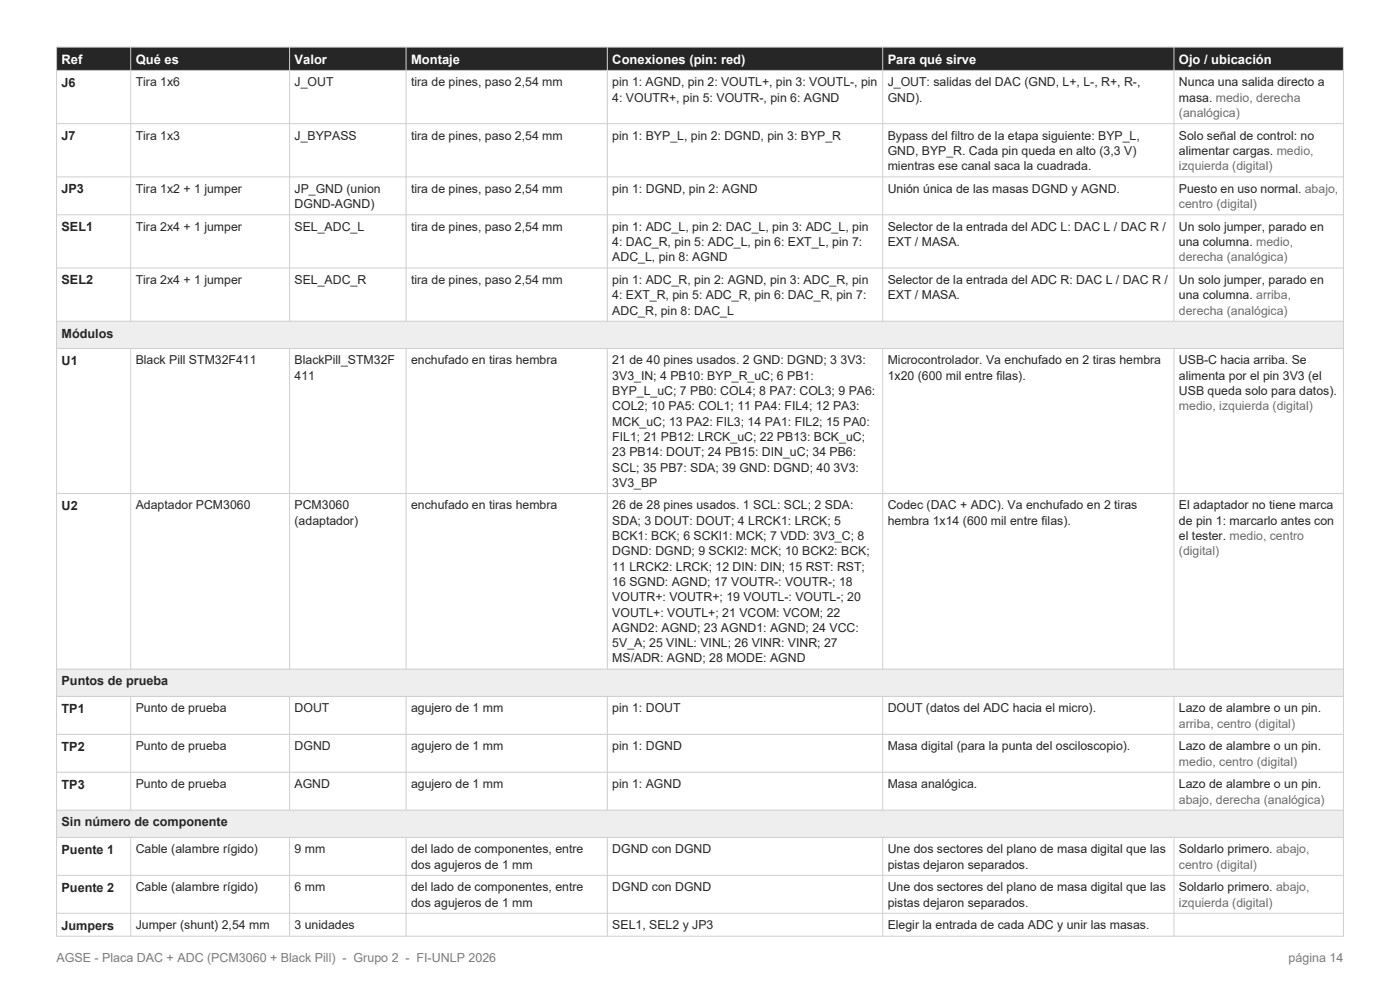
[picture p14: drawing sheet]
<svg xmlns="http://www.w3.org/2000/svg" width="297mm" height="210mm" viewBox="0 0 297 210" stroke-linecap="round" stroke-linejoin="round" font-family="sans-serif">
<defs><g id="words">
<g font-size="2.8" fill="#fff">
<text x="13.1" y="13.5">Ref</text>
<text x="28.8" y="13.5">Qué es</text>
<text x="62.5" y="13.5">Valor</text>
<text x="87.2" y="13.5">Montaje</text>
<text x="129.9" y="13.5">Conexiones (pin: red)</text>
<text x="188.3" y="13.5">Para qué sirve</text>
<text x="250.1" y="13.5">Ojo / ubicación</text>
</g>
<g font-size="2.7" fill="#232630">
<text x="13.1" y="18.4">J6</text>
<text x="13.1" y="29.7">J7</text>
<text x="13.1" y="41">JP3</text>
<text x="13.1" y="49">SEL1</text>
<text x="13.1" y="60.3">SEL2</text>
<text x="13.1" y="71.6">Módulos</text>
<text x="13.1" y="77.4">U1</text>
<text x="13.1" y="108.1">U2</text>
<text x="13.1" y="145.4">Puntos de prueba</text>
<text x="13.1" y="151.2">TP1</text>
<text x="13.1" y="159.2">TP2</text>
<text x="13.1" y="167.3">TP3</text>
<text x="13.1" y="175.3">Sin número de componente</text>
<text x="13.1" y="181.1">Puente 1</text>
<text x="13.1" y="189.1">Puente 2</text>
<text x="13.1" y="197.2">Jumpers</text>
</g>
<g font-size="2.6" fill="#232630">
<text x="28.8" y="18.3">Tira 1x6</text>
<text x="62.5" y="18.3">J_OUT</text>
<text x="87.2" y="18.3">tira de pines, paso 2,54 mm</text>
<text x="129.9" y="18.3">pin 1: AGND, pin 2: VOUTL+, pin 3: VOUTL-, pin</text>
<text x="129.9" y="21.6">4: VOUTR+, pin 5: VOUTR-, pin 6: AGND</text>
<text x="188.3" y="18.3">J_OUT: salidas del DAC (GND, L+, L-, R+, R-,</text>
<text x="188.3" y="21.6">GND).</text>
<text x="250.1" y="18.3">Nunca una salida directo a</text>
<text x="250.1" y="21.6">masa. medio, derecha</text>
<text x="28.8" y="29.6">Tira 1x3</text>
<text x="62.5" y="29.6">J_BYPASS</text>
<text x="87.2" y="29.6">tira de pines, paso 2,54 mm</text>
<text x="129.9" y="29.6">pin 1: BYP_L, pin 2: DGND, pin 3: BYP_R</text>
<text x="188.3" y="29.6">Bypass del filtro de la etapa siguiente: BYP_L,</text>
<text x="250.1" y="29.6">Solo señal de control: no</text>
<text x="188.3" y="32.9">GND, BYP_R. Cada pin queda en alto (3,3 V)</text>
<text x="250.1" y="32.9">alimentar cargas. medio,</text>
<text x="28.8" y="40.9">Tira 1x2 + 1 jumper</text>
<text x="62.5" y="40.9">JP_GND (union</text>
<text x="87.2" y="40.9">tira de pines, paso 2,54 mm</text>
<text x="129.9" y="40.9">pin 1: DGND, pin 2: AGND</text>
<text x="188.3" y="36.1">mientras ese canal saca la cuadrada.</text>
<text x="188.3" y="40.9">Unión única de las masas DGND y AGND.</text>
<text x="250.1" y="40.9">Puesto en uso normal. abajo,</text>
<text x="62.5" y="44.1">DGND-AGND)</text>
<text x="28.8" y="48.9">Tira 2x4 + 1 jumper</text>
<text x="62.5" y="48.9">SEL_ADC_L</text>
<text x="87.2" y="48.9">tira de pines, paso 2,54 mm</text>
<text x="129.9" y="48.9">pin 1: ADC_L, pin 2: DAC_L, pin 3: ADC_L, pin</text>
<text x="129.9" y="52.2">4: DAC_R, pin 5: ADC_L, pin 6: EXT_L, pin 7:</text>
<text x="188.3" y="48.9">Selector de la entrada del ADC L: DAC L / DAC R /</text>
<text x="188.3" y="52.2">EXT / MASA.</text>
<text x="250.1" y="48.9">Un solo jumper, parado en</text>
<text x="250.1" y="52.2">una columna. medio,</text>
<text x="129.9" y="55.4">ADC_L, pin 8: AGND</text>
<text x="28.8" y="60.2">Tira 2x4 + 1 jumper</text>
<text x="62.5" y="60.2">SEL_ADC_R</text>
<text x="87.2" y="60.2">tira de pines, paso 2,54 mm</text>
<text x="129.9" y="60.2">pin 1: ADC_R, pin 2: AGND, pin 3: ADC_R, pin</text>
<text x="129.9" y="63.5">4: EXT_R, pin 5: ADC_R, pin 6: DAC_R, pin 7:</text>
<text x="188.3" y="60.2">Selector de la entrada del ADC R: DAC L / DAC R /</text>
<text x="188.3" y="63.5">EXT / MASA.</text>
<text x="250.1" y="60.2">Un solo jumper, parado en</text>
<text x="250.1" y="63.5">una columna. arriba,</text>
<text x="129.9" y="66.7">ADC_R, pin 8: DAC_L</text>
<text x="28.8" y="77.3">Black Pill STM32F411</text>
<text x="62.5" y="77.3">BlackPill_STM32F</text>
<text x="87.2" y="77.3">enchufado en tiras hembra</text>
<text x="129.9" y="77.3">21 de 40 pines usados. 2 GND: DGND; 3 3V3:</text>
<text x="188.3" y="77.3">Microcontrolador. Va enchufado en 2 tiras hembra</text>
<text x="250.1" y="77.3">USB-C hacia arriba. Se</text>
<text x="62.5" y="80.6">411</text>
<text x="129.9" y="80.6">3V3_IN; 4 PB10: BYP_R_uC; 6 PB1:</text>
<text x="129.9" y="83.8">BYP_L_uC; 7 PB0: COL4; 8 PA7: COL3; 9 PA6:</text>
<text x="188.3" y="80.6">1x20 (600 mil entre filas).</text>
<text x="250.1" y="80.6">alimenta por el pin 3V3 (el</text>
<text x="250.1" y="83.8">USB queda solo para datos).</text>
<text x="129.9" y="87">COL2; 10 PA5: COL1; 11 PA4: FIL4; 12 PA3:</text>
<text x="129.9" y="90.3">MCK_uC; 13 PA2: FIL3; 14 PA1: FIL2; 15 PA0:</text>
<text x="129.9" y="93.5">FIL1; 21 PB12: LRCK_uC; 22 PB13: BCK_uC;</text>
<text x="129.9" y="96.8">23 PB14: DOUT; 24 PB15: DIN_uC; 34 PB6:</text>
<text x="129.9" y="100">SCL; 35 PB7: SDA; 39 GND: DGND; 40 3V3:</text>
<text x="129.9" y="103.3">3V3_BP</text>
<text x="28.8" y="108.1">Adaptador PCM3060</text>
<text x="62.5" y="108.1">PCM3060</text>
<text x="62.5" y="111.3">(adaptador)</text>
<text x="87.2" y="108.1">enchufado en tiras hembra</text>
<text x="129.9" y="108.1">26 de 28 pines usados. 1 SCL: SCL; 2 SDA:</text>
<text x="129.9" y="111.3">SDA; 3 DOUT: DOUT; 4 LRCK1: LRCK; 5</text>
<text x="188.3" y="108.1">Codec (DAC + ADC). Va enchufado en 2 tiras</text>
<text x="188.3" y="111.3">hembra 1x14 (600 mil entre filas).</text>
<text x="250.1" y="108.1">El adaptador no tiene marca</text>
<text x="250.1" y="111.3">de pin 1: marcarlo antes con</text>
<text x="129.9" y="114.6">BCK1: BCK; 6 SCKI1: MCK; 7 VDD: 3V3_C; 8</text>
<text x="129.9" y="117.8">DGND: DGND; 9 SCKI2: MCK; 10 BCK2: BCK;</text>
<text x="250.1" y="114.6">el tester. medio, centro</text>
<text x="129.9" y="121.1">11 LRCK2: LRCK; 12 DIN: DIN; 15 RST: RST;</text>
<text x="129.9" y="124.3">16 SGND: AGND; 17 VOUTR-: VOUTR-; 18</text>
<text x="129.9" y="127.5">VOUTR+: VOUTR+; 19 VOUTL-: VOUTL-; 20</text>
<text x="129.9" y="130.8">VOUTL+: VOUTL+; 21 VCOM: VCOM; 22</text>
<text x="129.9" y="134">AGND2: AGND; 23 AGND1: AGND; 24 VCC:</text>
<text x="129.9" y="137.3">5V_A; 25 VINL: VINL; 26 VINR: VINR; 27</text>
<text x="129.9" y="140.5">MS/ADR: AGND; 28 MODE: AGND</text>
<text x="28.8" y="151.1">Punto de prueba</text>
<text x="62.5" y="151.1">DOUT</text>
<text x="87.2" y="151.1">agujero de 1 mm</text>
<text x="129.9" y="151.1">pin 1: DOUT</text>
<text x="188.3" y="151.1">DOUT (datos del ADC hacia el micro).</text>
<text x="250.1" y="151.1">Lazo de alambre o un pin.</text>
<text x="28.8" y="159.2">Punto de prueba</text>
<text x="62.5" y="159.2">DGND</text>
<text x="87.2" y="159.2">agujero de 1 mm</text>
<text x="129.9" y="159.2">pin 1: DGND</text>
<text x="188.3" y="159.2">Masa digital (para la punta del osciloscopio).</text>
<text x="250.1" y="159.2">Lazo de alambre o un pin.</text>
<text x="28.8" y="167.2">Punto de prueba</text>
<text x="62.5" y="167.2">AGND</text>
<text x="87.2" y="167.2">agujero de 1 mm</text>
<text x="129.9" y="167.2">pin 1: AGND</text>
<text x="188.3" y="167.2">Masa analógica.</text>
<text x="250.1" y="167.2">Lazo de alambre o un pin.</text>
<text x="28.8" y="181">Cable (alambre rígido)</text>
<text x="62.5" y="181">9 mm</text>
<text x="87.2" y="181">del lado de componentes, entre</text>
<text x="87.2" y="184.3">dos agujeros de 1 mm</text>
<text x="129.9" y="181">DGND con DGND</text>
<text x="188.3" y="181">Une dos sectores del plano de masa digital que las</text>
<text x="188.3" y="184.3">pistas dejaron separados.</text>
<text x="250.1" y="181">Soldarlo primero. abajo,</text>
<text x="28.8" y="189.1">Cable (alambre rígido)</text>
<text x="62.5" y="189.1">6 mm</text>
<text x="87.2" y="189.1">del lado de componentes, entre</text>
<text x="129.9" y="189.1">DGND con DGND</text>
<text x="188.3" y="189.1">Une dos sectores del plano de masa digital que las</text>
<text x="250.1" y="189.1">Soldarlo primero. abajo,</text>
<text x="28.8" y="197.1">Jumper (shunt) 2,54 mm</text>
<text x="62.5" y="197.1">3 unidades</text>
<text x="87.2" y="192.3">dos agujeros de 1 mm</text>
<text x="129.9" y="197.1">SEL1, SEL2 y JP3</text>
<text x="188.3" y="192.3">pistas dejaron separados.</text>
<text x="188.3" y="197.1">Elegir la entrada de cada ADC y unir las masas.</text>
</g>
<g font-size="2.6" fill="#6a6c7a">
<text x="250.1" y="24.8">(analógica)</text>
<text x="250.1" y="36.1">izquierda (digital)</text>
<text x="250.1" y="44.1">centro (digital)</text>
<text x="250.1" y="55.4">derecha (analógica)</text>
<text x="250.1" y="66.7">derecha (analógica)</text>
<text x="250.1" y="87">medio, izquierda (digital)</text>
<text x="250.1" y="117.8">(digital)</text>
<text x="250.1" y="154.4">arriba, centro (digital)</text>
<text x="250.1" y="162.4">medio, centro (digital)</text>
<text x="250.1" y="170.4">abajo, derecha (analógica)</text>
<text x="250.1" y="184.3">centro (digital)</text>
<text x="250.1" y="192.3">izquierda (digital)</text>
</g>
<g font-size="2.6" fill="#787a87">
<text x="12" y="204">AGSE - Placa DAC + ADC (PCM3060 + Black Pill) - Grupo 2 - FI-UNLP 2026</text>
<text x="273.4" y="204">página 14</text>
</g>
</g></defs>
<path d="M12 10h273v4.9h-273z" fill-rule="evenodd" fill="#232630"/>
<g fill="#eceef5">
<path d="M12 68.1h273v5.8h-273z" fill-rule="evenodd"/>
<path d="M12 141.9h273v5.8h-273z" fill-rule="evenodd"/>
<path d="M12 171.9h273v5.7h-273z" fill-rule="evenodd"/>
</g>
<g fill="none" stroke="#cdced7" stroke-width=".21">
<path d="M12 10h273v188.6h-273zM12 14.9h273M27.7 10v58.1M61.4 10v58.1M86.1 10v58.1M128.8 10v58.1M187.3 10v58.1M249 10v58.1M12 26.2h273M12 37.5h273M12 45.6h273M12 56.8h273"/>
<path d="M12 68.1h273M12 73.9h273M27.7 73.9v68M61.4 73.9v68M86.1 73.9v68M128.8 73.9v68M187.3 73.9v68M249 73.9v68M12 104.7h273M12 141.9h273M12 147.7h273M12 155.8h273"/>
<path d="M27.7 147.7v24.2M61.4 147.7v24.2M86.1 147.7v24.2M128.8 147.7v24.2M187.3 147.7v24.2M249 147.7v24.2M12 163.8h273M12 171.9h273M12 177.6h273M27.7 177.6v21M61.4 177.6v21M86.1 177.6v21"/>
<path d="M128.8 177.6v21M187.3 177.6v21M249 177.6v21M12 185.7h273M12 193.7h273"/>
</g>
<use href="#words"/>
</svg>
